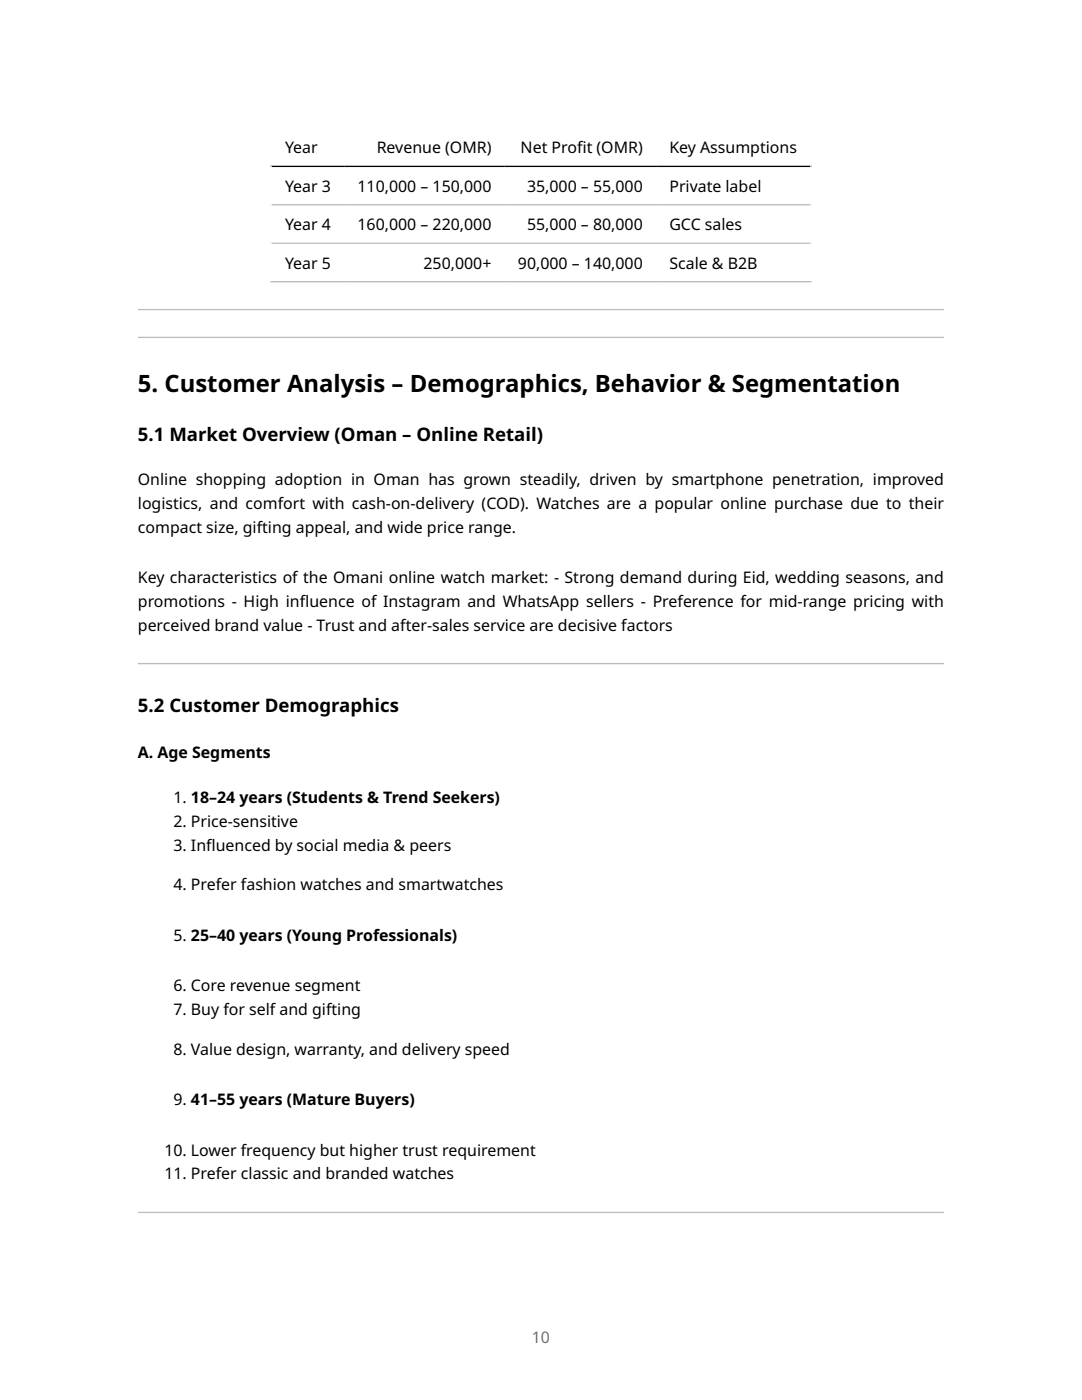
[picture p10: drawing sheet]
<svg xmlns="http://www.w3.org/2000/svg" width="216mm" height="279mm" viewBox="0 0 216 279" stroke-linecap="round" stroke-linejoin="round" font-family="sans-serif">
<defs><g id="words">
<text font-size="4.8" x="27.5" y="78.2">5. Customer Analysis – Demographics, Behavior &amp; Segmentation</text>
<g font-size="3.7">
<text x="27.5" y="88.1">5.1 Market Overview (Oman – Online Retail)</text>
<text x="27.5" y="142.1">5.2 Customer Demographics</text>
</g>
<g font-size="3.2">
<text x="56.9" y="30.6">Year</text>
<text x="75.2" y="30.6">Revenue (OMR)</text>
<text x="103.9" y="30.6">Net Prof</text>
<text x="115.2" y="30.6">it (OMR)</text>
<text x="133.6" y="30.6">Key Assumptions</text>
<text x="56.9" y="38.3">Year 3</text>
<text x="71.3" y="38.3">110,000 – 150,000</text>
<text x="105.2" y="38.3">35,000 – 55,000</text>
<text x="133.6" y="38.3">Private label</text>
<text x="56.9" y="45.9">Year 4</text>
<text x="71.3" y="45.9">160,000 – 220,000</text>
<text x="105.2" y="45.9">55,000 – 80,000</text>
<text x="133.6" y="45.9">GCC sales</text>
<text x="56.9" y="53.6">Year 5</text>
<text x="84.5" y="53.6">250,000+</text>
<text x="103.4" y="53.6">90,000 – 140,000</text>
<text x="133.6" y="53.6">Scale &amp; B2B</text>
<text x="27.5" y="96.8">Online shopping adoption in Oman has grown steadily, driven by smartphone penetration, improved</text>
<text x="27.5" y="101.5">logistics, and comfort with cash-on-delivery (COD). Watches are a popular online purchase due to their</text>
<text x="27.5" y="106.3">compact size, gifting appeal, and wide price range.</text>
<text x="27.5" y="116.3">Key characteristics of the Omani online watch market: - Strong demand during Eid, wedding seasons, and</text>
<text x="27.5" y="121.1">promotions - High inf</text>
<text x="27.5" y="125.9">perceived brand value - Trust and after-sales service are decisive factors</text>
<text x="59.8" y="121.1">luence of Instagram and WhatsApp sellers - Preference for mid-range pricing with</text>
<text x="27.5" y="151.3">A. Age Segments</text>
<text x="34.6" y="160.3">1. 18–24 years (Students &amp; Trend Seekers)</text>
<text x="34.6" y="165">2. Price-sensitive</text>
<text x="34.6" y="169.8">3. Inf</text>
<text x="41.1" y="169.8">luenced by social media &amp; peers</text>
<text x="34.6" y="177.7">4. Prefer fashion watches and smartwatches</text>
<text x="34.6" y="187.8">5. 25–40 years (Young Professionals)</text>
<text x="34.6" y="197.8">6. Core revenue segment</text>
<text x="34.6" y="202.6">7. Buy for self and gifting</text>
<text x="34.6" y="210.5">8. Value design, warranty, and delivery speed</text>
<text x="34.6" y="220.6">9. 41–55 years (Mature Buyers)</text>
<text x="32.8" y="230.6">10. Lower frequency but higher trust requirement</text>
<text x="32.8" y="235.4">11. Prefer classic and branded watches</text>
</g>
<text font-size="3.2" fill="#6e6e6e" x="106.1" y="267.9">10</text>
</g></defs>
<path d="M54 25.5h107.9M54.1 25.4v31M161.8 25.4v31" fill="none" stroke="#fff" stroke-width=".26"/>
<path d="M54 33.2h107.9" fill="none" stroke="#000" stroke-width=".26"/>
<path d="M54 40.9h107.9M54 48.6h107.9M54 56.2h107.9" fill="none" stroke="#bbb" stroke-width=".26"/>
<g fill="#bbb">
<path d="M27.5 61.9h160.9zM27.5 61.6h160.9v.3h-160.9z" fill-rule="evenodd"/>
<path d="M27.5 67.5h160.9zM27.5 67.2h160.9v.3h-160.9z" fill-rule="evenodd"/>
<path d="M27.5 132.6h160.9zM27.5 132.3h160.9v.3h-160.9z" fill-rule="evenodd"/>
<path d="M27.5 242.1h160.9zM27.5 241.8h160.9v.3h-160.9z" fill-rule="evenodd"/>
</g>
<use href="#words"/>
</svg>
